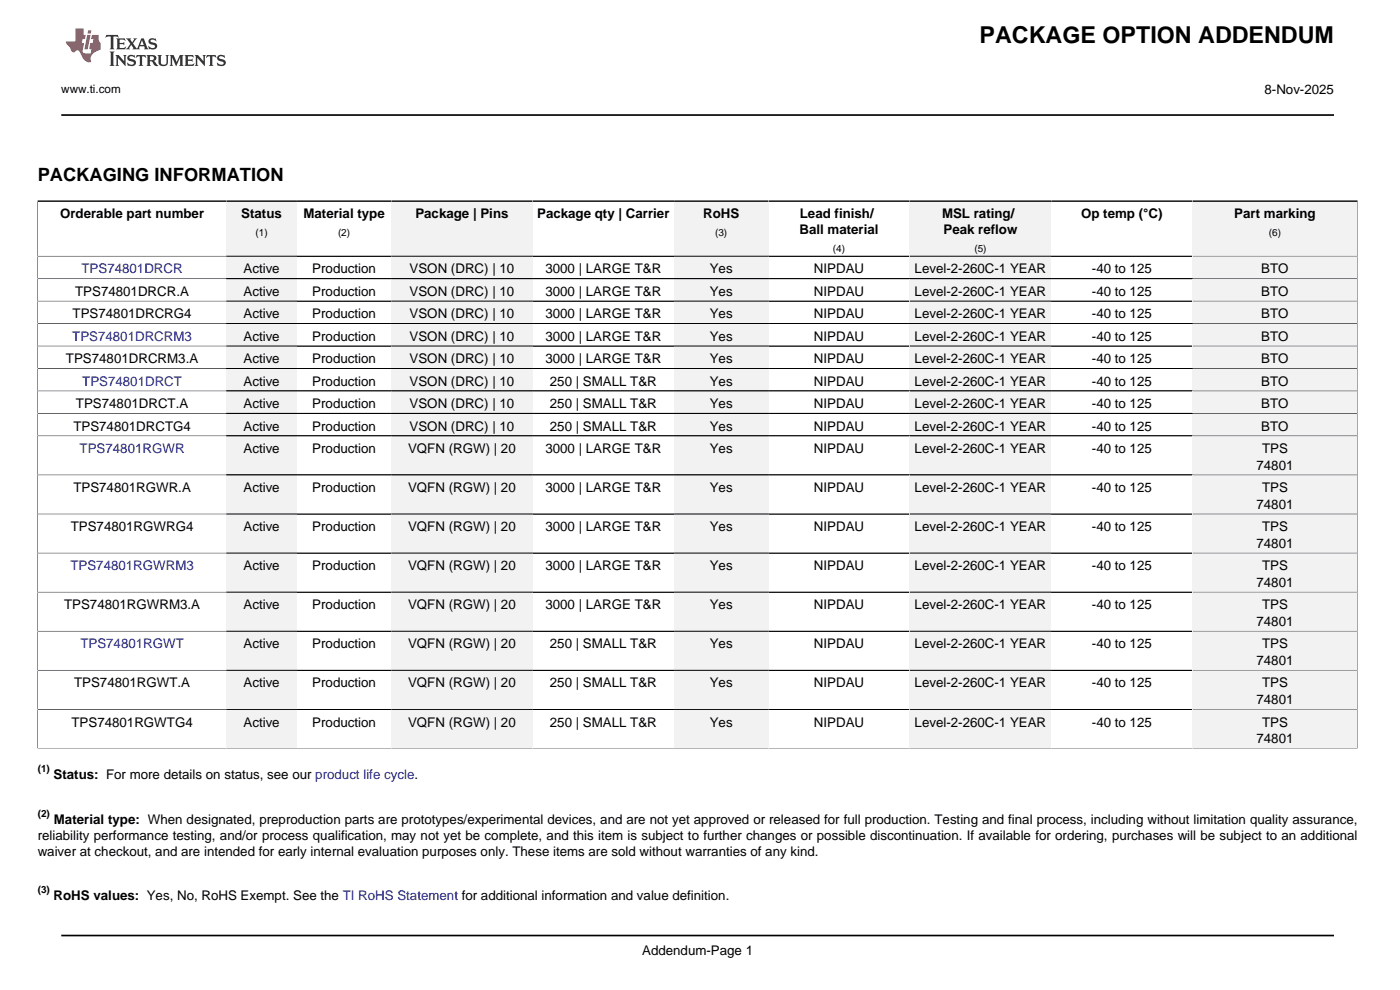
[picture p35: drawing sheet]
<svg xmlns="http://www.w3.org/2000/svg" width="297mm" height="210mm" viewBox="0 0 297 210" stroke-linecap="round" stroke-linejoin="round" font-family="sans-serif">
<defs><g id="words">
<text font-size="4.9" x="207.8" y="9.2">PACKAGE OPTION ADDENDUM</text>
<text font-size="3.9" x="8" y="38.3">PACKAGING INFORMATION</text>
<g font-size="2.8">
<text x="268.3" y="20">8-Nov-2025</text>
<text x="12.7" y="46.3">Orderable part number</text>
<text x="51.2" y="46.3">Status</text>
<text x="64.4" y="46.3">Material type</text>
<text x="88.1" y="46.3">Package | Pins</text>
<text x="114" y="46.3">Package qty | Carrier</text>
<text x="149.2" y="46.3">RoHS</text>
<text x="169.7" y="46.3">Lead finish/</text>
<text x="199.8" y="46.3">MSL rating/</text>
<text x="229.4" y="46.3">Op temp (°C)</text>
<text x="261.9" y="46.3">Part marking</text>
<text x="169.6" y="49.7">Ball material</text>
<text x="200.2" y="49.7">Peak reflow</text>
<text x="51.7" y="58">Active</text>
<text x="66.3" y="58">Production</text>
<text x="86.9" y="58">VSON (DRC) | 10</text>
<text x="115.7" y="58">3000 | LARGE T&amp;R</text>
<text x="150.6" y="58">Yes</text>
<text x="172.7" y="58">NIPDAU</text>
<text x="194" y="58">Level-2-260C-1 YEAR</text>
<text x="231.6" y="58">-40 to 125</text>
<text x="267.6" y="58">BTO</text>
<text x="16" y="62.7">TPS74801DRCR.A</text>
<text x="51.7" y="62.7">Active</text>
<text x="66.3" y="62.7">Production</text>
<text x="86.9" y="62.7">VSON (DRC) | 10</text>
<text x="115.7" y="62.7">3000 | LARGE T&amp;R</text>
<text x="150.6" y="62.7">Yes</text>
<text x="172.7" y="62.7">NIPDAU</text>
<text x="194" y="62.7">Level-2-260C-1 YEAR</text>
<text x="231.6" y="62.7">-40 to 125</text>
<text x="267.6" y="62.7">BTO</text>
<text x="15.4" y="67.5">TPS74801DRCRG4</text>
<text x="51.7" y="67.5">Active</text>
<text x="66.3" y="67.5">Production</text>
<text x="86.9" y="67.5">VSON (DRC) | 10</text>
<text x="115.7" y="67.5">3000 | LARGE T&amp;R</text>
<text x="150.6" y="67.5">Yes</text>
<text x="172.7" y="67.5">NIPDAU</text>
<text x="194" y="67.5">Level-2-260C-1 YEAR</text>
<text x="231.6" y="67.5">-40 to 125</text>
<text x="267.6" y="67.5">BTO</text>
<text x="14" y="77">TPS74801DRCRM3.A</text>
<text x="51.7" y="72.3">Active</text>
<text x="51.7" y="77">Active</text>
<text x="66.3" y="72.3">Production</text>
<text x="66.3" y="77">Production</text>
<text x="86.9" y="72.3">VSON (DRC) | 10</text>
<text x="86.9" y="77">VSON (DRC) | 10</text>
<text x="115.7" y="72.3">3000 | LARGE T&amp;R</text>
<text x="115.7" y="77">3000 | LARGE T&amp;R</text>
<text x="150.6" y="72.3">Yes</text>
<text x="150.6" y="77">Yes</text>
<text x="172.7" y="72.3">NIPDAU</text>
<text x="172.7" y="77">NIPDAU</text>
<text x="194" y="72.3">Level-2-260C-1 YEAR</text>
<text x="194" y="77">Level-2-260C-1 YEAR</text>
<text x="231.6" y="72.3">-40 to 125</text>
<text x="231.6" y="77">-40 to 125</text>
<text x="267.6" y="72.3">BTO</text>
<text x="267.6" y="77">BTO</text>
<text x="51.7" y="81.8">Active</text>
<text x="66.3" y="81.8">Production</text>
<text x="86.9" y="81.8">VSON (DRC) | 10</text>
<text x="116.7" y="81.8">250 | SMALL T&amp;R</text>
<text x="150.6" y="81.8">Yes</text>
<text x="172.7" y="81.8">NIPDAU</text>
<text x="194" y="81.8">Level-2-260C-1 YEAR</text>
<text x="231.6" y="81.8">-40 to 125</text>
<text x="267.6" y="81.8">BTO</text>
<text x="16.1" y="86.6">TPS74801DRCT.A</text>
<text x="51.7" y="86.6">Active</text>
<text x="66.3" y="86.6">Production</text>
<text x="86.9" y="86.6">VSON (DRC) | 10</text>
<text x="116.7" y="86.6">250 | SMALL T&amp;R</text>
<text x="150.6" y="86.6">Yes</text>
<text x="172.7" y="86.6">NIPDAU</text>
<text x="194" y="86.6">Level-2-260C-1 YEAR</text>
<text x="231.6" y="86.6">-40 to 125</text>
<text x="267.6" y="86.6">BTO</text>
<text x="15.6" y="91.3">TPS74801DRCTG4</text>
<text x="51.7" y="91.3">Active</text>
<text x="66.3" y="91.3">Production</text>
<text x="86.9" y="91.3">VSON (DRC) | 10</text>
<text x="116.7" y="91.3">250 | SMALL T&amp;R</text>
<text x="150.6" y="91.3">Yes</text>
<text x="172.7" y="91.3">NIPDAU</text>
<text x="194" y="91.3">Level-2-260C-1 YEAR</text>
<text x="231.6" y="91.3">-40 to 125</text>
<text x="267.6" y="91.3">BTO</text>
<text x="51.7" y="96.1">Active</text>
<text x="66.3" y="96.1">Production</text>
<text x="86.6" y="96.1">VQFN (RGW) | 20</text>
<text x="115.7" y="96.1">3000 | LARGE T&amp;R</text>
<text x="150.6" y="96.1">Yes</text>
<text x="172.7" y="96.1">NIPDAU</text>
<text x="194" y="96.1">Level-2-260C-1 YEAR</text>
<text x="231.6" y="96.1">-40 to 125</text>
<text x="266.6" y="99.6">74801</text>
<text x="267.7" y="96.1">TPS</text>
<text x="15.6" y="104.4">TPS74801RGWR.A</text>
<text x="51.7" y="104.4">Active</text>
<text x="66.3" y="104.4">Production</text>
<text x="86.6" y="104.4">VQFN (RGW) | 20</text>
<text x="115.7" y="104.4">3000 | LARGE T&amp;R</text>
<text x="150.6" y="104.4">Yes</text>
<text x="172.7" y="104.4">NIPDAU</text>
<text x="194" y="104.4">Level-2-260C-1 YEAR</text>
<text x="231.6" y="104.4">-40 to 125</text>
<text x="266.6" y="107.9">74801</text>
<text x="267.7" y="104.4">TPS</text>
<text x="15" y="112.7">TPS74801RGWRG4</text>
<text x="51.7" y="112.7">Active</text>
<text x="66.3" y="112.7">Production</text>
<text x="86.6" y="112.7">VQFN (RGW) | 20</text>
<text x="115.7" y="112.7">3000 | LARGE T&amp;R</text>
<text x="150.6" y="112.7">Yes</text>
<text x="172.7" y="112.7">NIPDAU</text>
<text x="194" y="112.7">Level-2-260C-1 YEAR</text>
<text x="231.6" y="112.7">-40 to 125</text>
<text x="267.7" y="112.7">TPS</text>
<text x="266.6" y="116.2">74801</text>
<text x="51.7" y="121">Active</text>
<text x="66.3" y="121">Production</text>
<text x="86.6" y="121">VQFN (RGW) | 20</text>
<text x="115.7" y="121">3000 | LARGE T&amp;R</text>
<text x="150.6" y="121">Yes</text>
<text x="172.7" y="121">NIPDAU</text>
<text x="194" y="121">Level-2-260C-1 YEAR</text>
<text x="231.6" y="121">-40 to 125</text>
<text x="266.6" y="124.5">74801</text>
<text x="267.7" y="121">TPS</text>
<text x="13.6" y="129.2">TPS74801RGWRM3.A</text>
<text x="51.7" y="129.2">Active</text>
<text x="66.3" y="129.2">Production</text>
<text x="86.6" y="129.2">VQFN (RGW) | 20</text>
<text x="115.7" y="129.2">3000 | LARGE T&amp;R</text>
<text x="150.6" y="129.2">Yes</text>
<text x="172.7" y="129.2">NIPDAU</text>
<text x="194" y="129.2">Level-2-260C-1 YEAR</text>
<text x="231.6" y="129.2">-40 to 125</text>
<text x="267.7" y="129.2">TPS</text>
<text x="51.7" y="137.5">Active</text>
<text x="66.3" y="137.5">Production</text>
<text x="86.6" y="137.5">VQFN (RGW) | 20</text>
<text x="116.7" y="137.5">250 | SMALL T&amp;R</text>
<text x="150.6" y="137.5">Yes</text>
<text x="172.7" y="137.5">NIPDAU</text>
<text x="194" y="137.5">Level-2-260C-1 YEAR</text>
<text x="231.6" y="137.5">-40 to 125</text>
<text x="266.6" y="132.8">74801</text>
<text x="267.7" y="137.5">TPS</text>
<text x="266.6" y="141.1">74801</text>
<text x="15.7" y="145.8">TPS74801RGWT.A</text>
<text x="51.7" y="145.8">Active</text>
<text x="66.3" y="145.8">Production</text>
<text x="86.6" y="145.8">VQFN (RGW) | 20</text>
<text x="116.7" y="145.8">250 | SMALL T&amp;R</text>
<text x="150.6" y="145.8">Yes</text>
<text x="172.7" y="145.8">NIPDAU</text>
<text x="194" y="145.8">Level-2-260C-1 YEAR</text>
<text x="231.6" y="145.8">-40 to 125</text>
<text x="266.6" y="149.4">74801</text>
<text x="267.7" y="145.8">TPS</text>
<text x="15.2" y="154.1">TPS74801RGWTG4</text>
<text x="51.7" y="154.1">Active</text>
<text x="66.3" y="154.1">Production</text>
<text x="86.6" y="154.1">VQFN (RGW) | 20</text>
<text x="116.7" y="154.1">250 | SMALL T&amp;R</text>
<text x="150.6" y="154.1">Yes</text>
<text x="172.7" y="154.1">NIPDAU</text>
<text x="194" y="154.1">Level-2-260C-1 YEAR</text>
<text x="231.6" y="154.1">-40 to 125</text>
<text x="267.7" y="154.1">TPS</text>
<text x="266.6" y="157.6">74801</text>
<text x="11.4" y="165.3">Status: For more details on status, see our product life cycle.</text>
<text x="8" y="178.1">reliability performance testing, and/or process qualification, may not yet be complete, and this item is subject to further changes or possible discontinuation. If available for ordering, purchases will be subject to an additional</text>
<text x="11.4" y="174.7">Material type: When designated, preproduction parts are prototypes/experimental devices, and are not yet approved or released for full production. Testing and final process, including without limitation quality assurance,</text>
<text x="8" y="181.5">waiver at checkout, and are intended for early internal evaluation purposes only. These items are sold without warranties of any kind.</text>
<text x="11.4" y="190.9">RoHS values: Yes, No, RoHS Exempt. See the TI RoHS Statement for additional information and value definition.</text>
<text x="136.2" y="202.5">Addendum-Page 1</text>
</g>
<g font-size="2.8" fill="#00f">
<text x="17.3" y="58">TPS74801DRCR</text>
<text x="15.3" y="72.3">TPS74801DRCRM3</text>
<text x="17.4" y="81.8">TPS74801DRCT</text>
<text x="16.9" y="96.1">TPS74801RGWR</text>
<text x="14.9" y="121">TPS74801RGWRM3</text>
<text x="17.1" y="137.5">TPS74801RGWT</text>
</g>
<text font-size="2.5" x="13" y="19.7">www.ti.com</text>
<g font-size="2.1">
<text x="54.2" y="50.1">(1)</text>
<text x="71.7" y="50.1">(2)</text>
<text x="151.7" y="50.1">(3)</text>
<text x="176.7" y="53.5">(4)</text>
<text x="206.7" y="53.5">(5)</text>
<text x="269.2" y="50.1">(6)</text>
<text x="8" y="163.8">(1)</text>
<text x="8" y="173.2">(2)</text>
<text x="8" y="189.5">(3)</text>
</g>
</g></defs>
<path d="M22.6 7.4l-.2 .6 .6-.3 .5 .1v.1v2.2l-.2 .4h1l-.2-.4v-2.2v-.1l.5-.1 .5 .3-.1-.6zM24.6 8.1l.3 .4v1.6l-.3 .4h1.9l.2-.6a1.07 1.07 0 0 1-1.3 .1v-.6h.7l.3 .2v-.7l-.3 .2h-.7v-.5l.2-.2a.99 .99 0 0 1 1 .3l-.1-.6zM26.7 8.1l1 1.2-1 1.2h.9l-.2-.3 .4-.7 .5 .8-.2 .2h1.6l-.2-.3 .1-.4h1l.1 .4-.1 .3h.9l-.3-.4-.7-2h-.5l-1 2.2-.8-1.1 .9-1.1h-.8l.1 .2-.4 .7-.3-.7 .1-.2zM30.1 8.5l.4 1h-.8zM31.7 8.3a.66 .66 0 0 0-.2 .7 .66 .66 0 0 0 .6 .4l.6 .2 .1 .4-.7 .2-.6-.5 .1 .8 .2-.1a1.15 1.15 0 0 0 1.5-.6 1.16 1.16 0 0 0-1.3-.9l-.1-.2 .2-.3a1 1 0 0 1 1 .4l-.1-.7-.2 .1-.5-.1zM23.2 10.9l.3 .4v2.3l-.3 .4h1.1l-.2-.4v-2.3l.2-.4zM24.5 11.7l.2 .4v1.5l-.2 .4h.7l-.2-.4v-1.3l1.6 1.7v-1.9l.2-.4h-.7l.2 .2v1.1l-1.1-1.3zM27.2 11.8a.66 .66 0 0 0-.2 .7 .66 .66 0 0 0 .6 .5l.7 .1v.5l-.7 .1-.6-.5 .1 .8 .2-.1a1.16 1.16 0 0 0 1.6-.6 1.16 1.16 0 0 0-1.3-.9l-.2-.2 .2-.2a1 1 0 0 1 1 .3l-.1-.6-.2 .1-.5-.2zM29 11.7l-.1 .6 .4-.3 .4 .1v1.5l-.3 .4h1l-.3-.4v-1.5l.5-.1 .4 .3-.2-.6zM31.1 11.7l.2 .4v1.5l-.2 .4h.9l-.2-.2v-.8l.5 .1a1.03 1.03 0 0 0 1.3 .9l-1-1.1a.62 .62 0 0 0 .6-.5 .62 .62 0 0 0-.6-.7zM31.8 12h.1a.47 .47 0 0 1 .6 0 .47 .47 0 0 1 .1 .6l-.8 .2zM33.4 11.7l.2 .2a2.3 2.3 0 0 0 .4 2 1.03 1.03 0 0 0 1.6-.7l.1-1.3 .2-.2h-.8l.2 .4v1.1a.6 .6 0 0 1-.6 .5 .6 .6 0 0 1-.6-.5l.1-1.3 .2-.2zM36 11.7l.2 .4v1.5l-.2 .4h.7l-.2-.4v-1.4l.8 1.8 .9-1.8v1.4l-.2 .4h1l-.3-.4v-1.5l.3-.4h-.9l-.6 1.5-.7-1.5zM39.1 11.7l.3 .4v1.5l-.3 .4h1.9l.2-.6a1.07 1.07 0 0 1-1.3 .2v-.7l1 .2v-.7l-.3 .2h-.7v-.6h.8l.4 .2-.1-.5zM41.3 11.7l.2 .4v1.5l-.2 .4h.8l-.3-.4v-1.3l1.7 1.7v-1.9l.2-.4h-.7l.1 .2 .1 1.1-1.2-1.3zM43.9 11.7l-.1 .6 .4-.3 .4 .1v1.5l-.3 .4h1l-.3-.4v-1.5l.5-.1 .4 .3-.2-.6zM46.3 11.8a.66 .66 0 0 0-.2 .7 .66 .66 0 0 0 .6 .5l.6 .1 .1 .5-.7 .1-.6-.5 .1 .8 .1-.1a1.17 1.17 0 0 0 1.6-.6 1.21 1.21 0 0 0-1.3-.9l-.1-.2 .1-.2a.99 .99 0 0 1 1.1 .3l-.1-.6-.2 .1-.5-.2z" fill-rule="evenodd" fill="#373435"/>
<path d="M16 6v2.8h-2v.4l.9 .9a.93 .93 0 0 0 .9 .9 .6 .6 0 0 1 .6-.3 .6 .6 0 0 1 .5 .3l.4 .8a1.58 1.58 0 0 0 2.1 1.3 1.62 1.62 0 0 1 1-2.2l.9-.3v-1.5a1.56 1.56 0 0 1-.4-1.7h-1.4l-.2 .9h.5l-.1 .8h-.5l-.2 1.1v.2l.4 .1-.2 .8h-.6a.74 .74 0 0 1-1.1-.6l.3-1.6h-.4l.1-.8h.5l.2-.9h-.5v-1.4zM18.5 7.4l-.6 3.1h.7l.6-3.1zM18.7 6.4l-.1 .7h.7l.1-.7z" fill-rule="evenodd" fill="#ed3237"/>
<path d="M13 24.4h270M7.9 42.7h40.1" fill="none" stroke="#000" stroke-width=".35"/>
<path d="M8 42.5v11.9h40" fill="none" stroke="#000" stroke-width=".21"/>
<path d="M48 42.8h15v11.5h-15z" fill="#f2f2f2"/>
<path d="M48 42.7h35" fill="none" stroke="#000" stroke-width=".35"/>
<path d="M48 54.4h35" fill="none" stroke="#000" stroke-width=".21"/>
<path d="M83 42.8h30v11.5h-30z" fill="#f2f2f2"/>
<path d="M83 42.7h60" fill="none" stroke="#000" stroke-width=".35"/>
<path d="M83 54.4h60" fill="none" stroke="#000" stroke-width=".21"/>
<path d="M143 42.8h20v11.5h-20z" fill="#f2f2f2"/>
<path d="M143 42.7h50" fill="none" stroke="#000" stroke-width=".35"/>
<path d="M143 54.4h50" fill="none" stroke="#000" stroke-width=".21"/>
<path d="M193 42.8h30v11.5h-30z" fill="#f2f2f2"/>
<path d="M193 42.7h60" fill="none" stroke="#000" stroke-width=".35"/>
<path d="M193 54.4h60" fill="none" stroke="#000" stroke-width=".21"/>
<path d="M253 42.8h35v11.5h-35z" fill="#f2f2f2"/>
<path d="M253 42.7h35" fill="none" stroke="#000" stroke-width=".35"/>
<path d="M48 54.4h-40v4.7h40M288 42.5v11.9h-35" fill="none" stroke="#000" stroke-width=".21"/>
<path d="M48 54.4h15v4.6h-15z" fill="#f2f2f2"/>
<path d="M48 59.1h35M48 54.4h35" fill="none" stroke="#000" stroke-width=".21"/>
<path d="M83 54.4h30v4.6h-30z" fill="#f2f2f2"/>
<path d="M83 59.1h60M83 54.4h60" fill="none" stroke="#000" stroke-width=".21"/>
<path d="M143 54.4h20v4.6h-20z" fill="#f2f2f2"/>
<path d="M143 59.1h50M143 54.4h50" fill="none" stroke="#000" stroke-width=".21"/>
<path d="M193 54.4h30v4.6h-30z" fill="#f2f2f2"/>
<path d="M193 54.4h60M193 59.1h60" fill="none" stroke="#000" stroke-width=".21"/>
<path d="M253 54.4h35v4.6h-35z" fill="#f2f2f2"/>
<path d="M48 59.1h-40v4.8h40M253 54.4h35v4.7h-35" fill="none" stroke="#000" stroke-width=".21"/>
<path d="M48 59.2h15v4.6h-15z" fill="#f2f2f2"/>
<path d="M48 59.1h35M48 63.9h35" fill="none" stroke="#000" stroke-width=".21"/>
<path d="M83 59.2h30v4.6h-30z" fill="#f2f2f2"/>
<path d="M83 59.1h60M83 63.9h60" fill="none" stroke="#000" stroke-width=".21"/>
<path d="M143 59.2h20v4.6h-20z" fill="#f2f2f2"/>
<path d="M143 59.1h50M143 63.9h50" fill="none" stroke="#000" stroke-width=".21"/>
<path d="M193 59.2h30v4.6h-30z" fill="#f2f2f2"/>
<path d="M193 59.1h60M193 63.9h60" fill="none" stroke="#000" stroke-width=".21"/>
<path d="M253 59.2h35v4.6h-35z" fill="#f2f2f2"/>
<path d="M253 59.1h35v4.8h-35M48 63.9h-40v4.7h40" fill="none" stroke="#000" stroke-width=".21"/>
<path d="M48 64h15v4.6h-15z" fill="#f2f2f2"/>
<path d="M48 68.6h35M48 63.9h35" fill="none" stroke="#000" stroke-width=".21"/>
<path d="M83 64h30v4.6h-30z" fill="#f2f2f2"/>
<path d="M83 68.6h60M83 63.9h60" fill="none" stroke="#000" stroke-width=".21"/>
<path d="M143 64h20v4.6h-20z" fill="#f2f2f2"/>
<path d="M143 68.6h50M143 63.9h50" fill="none" stroke="#000" stroke-width=".21"/>
<path d="M193 64h30v4.6h-30z" fill="#f2f2f2"/>
<path d="M193 63.9h60M193 68.6h60" fill="none" stroke="#000" stroke-width=".21"/>
<path d="M253 64h35v4.6h-35z" fill="#f2f2f2"/>
<path d="M48 68.6h-40v4.8h40M253 63.9h35v4.7h-35" fill="none" stroke="#000" stroke-width=".21"/>
<path d="M48 68.7h15v4.6h-15z" fill="#f2f2f2"/>
<path d="M48 73.4h35M48 68.6h35" fill="none" stroke="#000" stroke-width=".21"/>
<path d="M83 68.7h30v4.6h-30z" fill="#f2f2f2"/>
<path d="M83 73.4h60M83 68.6h60" fill="none" stroke="#000" stroke-width=".21"/>
<path d="M143 68.7h20v4.6h-20z" fill="#f2f2f2"/>
<path d="M143 73.4h50M143 68.6h50" fill="none" stroke="#000" stroke-width=".21"/>
<path d="M193 68.7h30v4.6h-30z" fill="#f2f2f2"/>
<path d="M193 68.6h60M193 73.4h60" fill="none" stroke="#000" stroke-width=".21"/>
<path d="M253 68.7h35v4.6h-35z" fill="#f2f2f2"/>
<path d="M48 73.4h-40v4.8h40M253 68.6h35v4.8h-35" fill="none" stroke="#000" stroke-width=".21"/>
<path d="M48 73.5h15v4.6h-15z" fill="#f2f2f2"/>
<path d="M48 78.2h35M48 73.4h35" fill="none" stroke="#000" stroke-width=".21"/>
<path d="M83 73.5h30v4.6h-30z" fill="#f2f2f2"/>
<path d="M83 78.2h60M83 73.4h60" fill="none" stroke="#000" stroke-width=".21"/>
<path d="M143 73.5h20v4.6h-20z" fill="#f2f2f2"/>
<path d="M143 78.2h50M143 73.4h50" fill="none" stroke="#000" stroke-width=".21"/>
<path d="M193 73.5h30v4.6h-30z" fill="#f2f2f2"/>
<path d="M193 73.4h60M193 78.2h60" fill="none" stroke="#000" stroke-width=".21"/>
<path d="M253 73.5h35v4.6h-35z" fill="#f2f2f2"/>
<path d="M48 78.2h-40v4.7h40M253 73.4h35v4.8h-35" fill="none" stroke="#000" stroke-width=".21"/>
<path d="M48 78.3h15v4.5h-15z" fill="#f2f2f2"/>
<path d="M48 78.2h35M48 82.9h35" fill="none" stroke="#000" stroke-width=".21"/>
<path d="M83 78.3h30v4.5h-30z" fill="#f2f2f2"/>
<path d="M83 78.2h60M83 82.9h60" fill="none" stroke="#000" stroke-width=".21"/>
<path d="M143 78.3h20v4.5h-20z" fill="#f2f2f2"/>
<path d="M143 78.2h50M143 82.9h50" fill="none" stroke="#000" stroke-width=".21"/>
<path d="M193 78.3h30v4.5h-30z" fill="#f2f2f2"/>
<path d="M193 78.2h60M193 82.9h60" fill="none" stroke="#000" stroke-width=".21"/>
<path d="M253 78.3h35v4.5h-35z" fill="#f2f2f2"/>
<path d="M253 78.2h35v4.7h-35M48 82.9h-40v4.8h40" fill="none" stroke="#000" stroke-width=".21"/>
<path d="M48 83h15v4.6h-15z" fill="#f2f2f2"/>
<path d="M48 87.7h35M48 82.9h35" fill="none" stroke="#000" stroke-width=".21"/>
<path d="M83 83h30v4.6h-30z" fill="#f2f2f2"/>
<path d="M83 87.7h60M83 82.9h60" fill="none" stroke="#000" stroke-width=".21"/>
<path d="M143 83h20v4.6h-20z" fill="#f2f2f2"/>
<path d="M143 87.7h50M143 82.9h50" fill="none" stroke="#000" stroke-width=".21"/>
<path d="M193 83h30v4.6h-30z" fill="#f2f2f2"/>
<path d="M193 82.9h60M193 87.7h60" fill="none" stroke="#000" stroke-width=".21"/>
<path d="M253 83h35v4.6h-35z" fill="#f2f2f2"/>
<path d="M48 87.7h-40v4.8h40M253 82.9h35v4.8h-35" fill="none" stroke="#000" stroke-width=".21"/>
<path d="M48 87.8h15v4.6h-15z" fill="#f2f2f2"/>
<path d="M48 92.5h35M48 87.7h35" fill="none" stroke="#000" stroke-width=".21"/>
<path d="M83 87.8h30v4.6h-30z" fill="#f2f2f2"/>
<path d="M83 92.5h60M83 87.7h60" fill="none" stroke="#000" stroke-width=".21"/>
<path d="M143 87.8h20v4.6h-20z" fill="#f2f2f2"/>
<path d="M143 92.5h50M143 87.7h50" fill="none" stroke="#000" stroke-width=".21"/>
<path d="M193 87.8h30v4.6h-30z" fill="#f2f2f2"/>
<path d="M193 87.7h60M193 92.5h60" fill="none" stroke="#000" stroke-width=".21"/>
<path d="M253 87.8h35v4.6h-35z" fill="#f2f2f2"/>
<path d="M48 92.5h-40v8.2h40M253 87.7h35v4.8h-35" fill="none" stroke="#000" stroke-width=".21"/>
<path d="M48 92.5h15v8.2h-15z" fill="#f2f2f2"/>
<path d="M48 92.5h35M48 100.7h35" fill="none" stroke="#000" stroke-width=".21"/>
<path d="M83 92.5h30v8.2h-30z" fill="#f2f2f2"/>
<path d="M83 92.5h60M83 100.7h60" fill="none" stroke="#000" stroke-width=".21"/>
<path d="M143 92.5h20v8.2h-20z" fill="#f2f2f2"/>
<path d="M143 92.5h50M143 100.7h50" fill="none" stroke="#000" stroke-width=".21"/>
<path d="M193 92.5h30v8.2h-30z" fill="#f2f2f2"/>
<path d="M193 92.5h60M193 100.7h60" fill="none" stroke="#000" stroke-width=".21"/>
<path d="M253 92.5h35v8.2h-35z" fill="#f2f2f2"/>
<path d="M253 92.5h35v8.2h-35M48 100.7h-40v8.3h40" fill="none" stroke="#000" stroke-width=".21"/>
<path d="M48 100.8h15v8.1h-15z" fill="#f2f2f2"/>
<path d="M48 109h35M48 100.7h35" fill="none" stroke="#000" stroke-width=".21"/>
<path d="M83 100.8h30v8.1h-30z" fill="#f2f2f2"/>
<path d="M83 109h60M83 100.7h60" fill="none" stroke="#000" stroke-width=".21"/>
<path d="M143 100.8h20v8.1h-20z" fill="#f2f2f2"/>
<path d="M143 109h50M143 100.7h50" fill="none" stroke="#000" stroke-width=".21"/>
<path d="M193 100.8h30v8.1h-30z" fill="#f2f2f2"/>
<path d="M193 100.7h60M193 109h60" fill="none" stroke="#000" stroke-width=".21"/>
<path d="M253 100.8h35v8.1h-35z" fill="#f2f2f2"/>
<path d="M48 109h-40v8.3h40M253 100.7h35v8.3h-35" fill="none" stroke="#000" stroke-width=".21"/>
<path d="M48 109.1h15v8.1h-15z" fill="#f2f2f2"/>
<path d="M48 117.3h35M48 109h35" fill="none" stroke="#000" stroke-width=".21"/>
<path d="M83 109.1h30v8.1h-30z" fill="#f2f2f2"/>
<path d="M83 117.3h60M83 109h60" fill="none" stroke="#000" stroke-width=".21"/>
<path d="M143 109.1h20v8.1h-20z" fill="#f2f2f2"/>
<path d="M143 117.3h50M143 109h50" fill="none" stroke="#000" stroke-width=".21"/>
<path d="M193 109.1h30v8.1h-30z" fill="#f2f2f2"/>
<path d="M193 109h60M193 117.3h60" fill="none" stroke="#000" stroke-width=".21"/>
<path d="M253 109.1h35v8.1h-35z" fill="#f2f2f2"/>
<path d="M48 117.3h-40v8.3h40M253 109h35v8.3h-35" fill="none" stroke="#000" stroke-width=".21"/>
<path d="M48 117.4h15v8.1h-15z" fill="#f2f2f2"/>
<path d="M48 117.3h35M48 125.6h35" fill="none" stroke="#000" stroke-width=".21"/>
<path d="M83 117.4h30v8.1h-30z" fill="#f2f2f2"/>
<path d="M83 117.3h60M83 125.6h60" fill="none" stroke="#000" stroke-width=".21"/>
<path d="M143 117.4h20v8.1h-20z" fill="#f2f2f2"/>
<path d="M143 117.3h50M143 125.6h50" fill="none" stroke="#000" stroke-width=".21"/>
<path d="M193 117.4h30v8.1h-30z" fill="#f2f2f2"/>
<path d="M193 117.3h60M193 125.6h60" fill="none" stroke="#000" stroke-width=".21"/>
<path d="M253 117.4h35v8.1h-35z" fill="#f2f2f2"/>
<path d="M253 117.3h35v8.3h-35M48 125.6h-40v8.3h40" fill="none" stroke="#000" stroke-width=".21"/>
<path d="M48 125.7h15v8.1h-15z" fill="#f2f2f2"/>
<path d="M48 133.9h35M48 125.6h35" fill="none" stroke="#000" stroke-width=".21"/>
<path d="M83 125.7h30v8.1h-30z" fill="#f2f2f2"/>
<path d="M83 133.9h60M83 125.6h60" fill="none" stroke="#000" stroke-width=".21"/>
<path d="M143 125.7h20v8.1h-20z" fill="#f2f2f2"/>
<path d="M143 133.9h50M143 125.6h50" fill="none" stroke="#000" stroke-width=".21"/>
<path d="M193 125.7h30v8.1h-30z" fill="#f2f2f2"/>
<path d="M193 125.6h60M193 133.9h60" fill="none" stroke="#000" stroke-width=".21"/>
<path d="M253 125.7h35v8.1h-35z" fill="#f2f2f2"/>
<path d="M48 133.9h-40v8.3h40M253 125.6h35v8.3h-35" fill="none" stroke="#000" stroke-width=".21"/>
<path d="M48 134h15v8.1h-15z" fill="#f2f2f2"/>
<path d="M48 133.9h35M48 142.2h35" fill="none" stroke="#000" stroke-width=".21"/>
<path d="M83 134h30v8.1h-30z" fill="#f2f2f2"/>
<path d="M83 133.9h60M83 142.2h60" fill="none" stroke="#000" stroke-width=".21"/>
<path d="M143 134h20v8.1h-20z" fill="#f2f2f2"/>
<path d="M143 133.9h50M143 142.2h50" fill="none" stroke="#000" stroke-width=".21"/>
<path d="M193 134h30v8.1h-30z" fill="#f2f2f2"/>
<path d="M193 133.9h60M193 142.2h60" fill="none" stroke="#000" stroke-width=".21"/>
<path d="M253 134h35v8.1h-35z" fill="#f2f2f2"/>
<path d="M253 133.9h35v8.3h-35M48 142.2h-40v8.3h40" fill="none" stroke="#000" stroke-width=".21"/>
<path d="M48 142.3h15v8.1h-15z" fill="#f2f2f2"/>
<path d="M48 150.5h35M48 142.2h35" fill="none" stroke="#000" stroke-width=".21"/>
<path d="M83 142.3h30v8.1h-30z" fill="#f2f2f2"/>
<path d="M83 150.5h60M83 142.2h60" fill="none" stroke="#000" stroke-width=".21"/>
<path d="M143 142.3h20v8.1h-20z" fill="#f2f2f2"/>
<path d="M143 150.5h50M143 142.2h50" fill="none" stroke="#000" stroke-width=".21"/>
<path d="M193 142.3h30v8.1h-30z" fill="#f2f2f2"/>
<path d="M193 142.2h60M193 150.5h60" fill="none" stroke="#000" stroke-width=".21"/>
<path d="M253 142.3h35v8.1h-35z" fill="#f2f2f2"/>
<path d="M7.9 158.7h40.1M48 150.5h-40v8.3M253 142.2h35v8.3h-35" fill="none" stroke="#000" stroke-width=".21"/>
<path d="M48 150.6h15v8.1h-15z" fill="#f2f2f2"/>
<path d="M48 158.7h35M48 150.5h35" fill="none" stroke="#000" stroke-width=".21"/>
<path d="M83 150.6h30v8.1h-30z" fill="#f2f2f2"/>
<path d="M83 158.7h60M83 150.5h60" fill="none" stroke="#000" stroke-width=".21"/>
<path d="M143 150.6h20v8.1h-20z" fill="#f2f2f2"/>
<path d="M143 158.7h50M143 150.5h50" fill="none" stroke="#000" stroke-width=".21"/>
<path d="M193 150.6h30v8.1h-30z" fill="#f2f2f2"/>
<path d="M193 150.5h60M193 158.7h60" fill="none" stroke="#000" stroke-width=".21"/>
<path d="M253 150.6h35v8.1h-35z" fill="#f2f2f2"/>
<path d="M253 158.7h35M253 150.5h35v8.3" fill="none" stroke="#000" stroke-width=".21"/>
<path d="M13 198.4h270" fill="none" stroke="#000" stroke-width=".35"/>
<use href="#words"/>
</svg>
